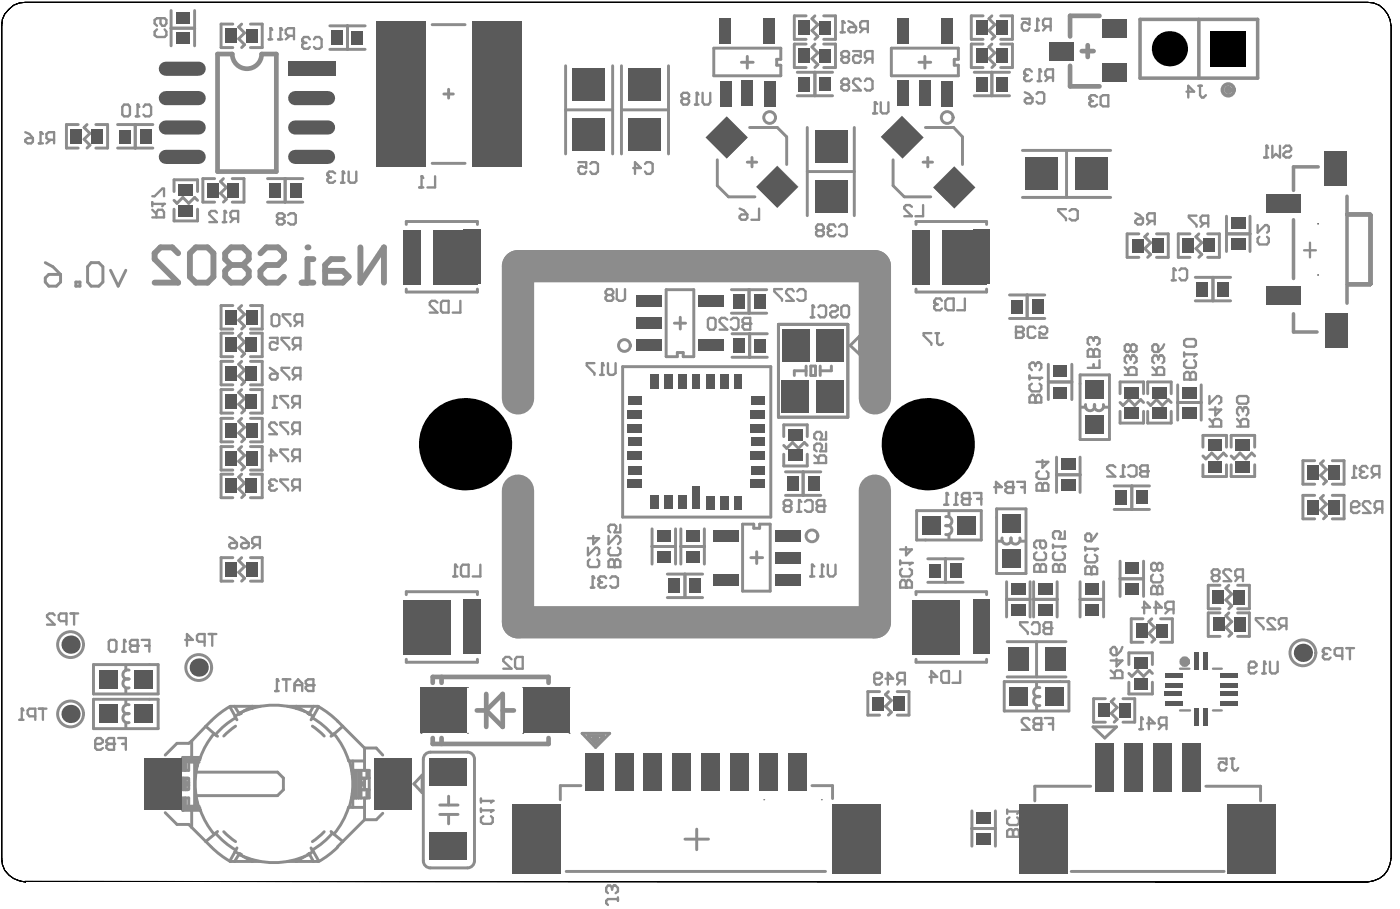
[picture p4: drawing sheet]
<svg xmlns="http://www.w3.org/2000/svg" width="101mm" height="65mm" viewBox="0 0 101 65" stroke-linecap="round" stroke-linejoin="round" font-family="sans-serif">
<path d="M.6 .7l.4-.3 .4-.2h.4h96.4a1.73 1.73 0 0 1 1.7 1.7v59.7a1.65 1.65 0 0 1-1.7 1.7h-96.4a1.65 1.65 0 0 1-1.7-1.7v-59.7l.1-.5 .1-.4z" fill="none" stroke="#000" stroke-width=".07"/>
<path d="M50.4 55.6h.1M54.6 55.6h.1M54.8 57.4h.1M59 57.4h.1" fill="none" stroke="#5a5a5a" stroke-width=".07"/>
<g fill="none" stroke="#8c8c8c" stroke-width=".21">
<path d="M3.3 20l.2-.3h.8v.6l-.2 .2h-.6l-.2-.2zM3.3 18.9l.5 .3 .5 .5M5.6 8.9h-.8v1.7h.8M6.2 8.9l-.2 .3 .5 .4-.5 .4 .5 .4-.3 .2M6.5 18.9h.6l.3 .3v1.1l-.3 .2h-.6l-.2-.2v-1.1zM6.9 8.9h.8v1.7h-.8M7.9 19.4l.6 1.1 .5-1.1M8.4 10.6h2.6M8.4 8.9h2.6M9.7 8.9v1.7M12.3 .8v2.5M12.3 2h1.7"/>
<path d="M12.5 13.8v-.9h1.7v.9M12.5 15v.9h1.7v-.9M12.5 14.4l.2 .2 .4-.4 .5 .4 .4-.4 .2 .2M14 .8v2.5M15.4 12.8h-.8v1.7h.8M16 12.8l-.2 .2 .5 .5-.5 .4 .5 .4-.3 .2M16.7 12.8h.8v1.7h-.8M16.7 1.7h-.8v1.7h.8M17.4 1.7l-.3 .2 .5 .5-.5 .4 .5 .4-.2 .2M18 1.7h.8v1.7h-.8M19.2 14.5h2.5M19.2 12.8h2.5"/>
<path d="M20.5 12.8v1.7M23.7 3.5h2.5M23.7 1.9h2.5M25 1.9v1.6M29.2 16.1v-.2h5.1v.2M31 11.7h2.4M31 1.8h2.4M31.9 6.7h.7M32.2 6.4v.6M40.6 4.7v6.4M40.6 7.9h3.4M44 4.7v6.4"/>
<path d="M44.6 4.7v6.4M44.6 7.9h3.4M48 4.7v6.4M51.3 3.5h4.8v.8h-.3v.4h.3v.7h-4.8zM51.5 11.5v1.8l.8 .8h1.9M53.2 4.5h.9M53.7 11.6h.6M53.7 4v.9M53.8 9.2h2l.7 .6v2M54 11.3v.7M57.3 6.9h2.5M57.3 5.2h2.5"/>
<path d="M57.9 1.1h-.9v1.7h.9M57.9 3.2h-.9v1.7h.9M58 9.2v6.3M58 12.3h3.4M58.5 3.2l-.2 .2 .4 .4-.4 .4 .4 .4-.2 .3M58.5 1.1l-.2 .2 .4 .5-.4 .4 .4 .4-.2 .2M58.5 5.2v1.7M59.2 3.2h.8v1.7h-.8M59.2 1.1h.8v1.7h-.8M61.4 9.2v6.3M64 3.5h4.8v.8h-.3v.4h.3v.7h-4.8zM64.1 11.5v1.8l.8 .8h1.9"/>
<path d="M65.8 16.1v-.2h5.1v.2M66 4.5h.8M66.3 11.6h.7M66.4 4v.9M66.5 9.2h2l.6 .6v2M66.6 11.3v.7M70 6.9h2.5M70 5.2h2.5M70.6 3.2h-.8v1.7h.8M70.6 1.1h-.8v1.7h.8M71.2 1.1l-.2 .2 .4 .5-.4 .4 .4 .4-.2 .2M71.2 3.2l-.2 .2 .4 .4-.4 .4 .4 .4-.2 .3"/>
<path d="M71.2 5.2v1.7M71.9 3.2h.8v1.7h-.8M71.9 1.1h.8v1.7h-.8M73.4 14.2h6.4M73.4 10.8h6.4M76.6 10.8v3.4M81.8 16.8h-.9v1.7h.9M82.4 16.8l-.2 .2 .4 .4-.4 .4 .4 .5-.2 .2M83.1 16.8h.8v1.7h-.8M85.5 16.8h-.9v1.7h.9M85.8 19.9h2.6M86.1 16.8l-.2 .2 .4 .4-.4 .4 .4 .5-.2 .2"/>
<path d="M86.7 16.8h.9v1.7h-.9M87.1 19.9v1.7M88.1 16.8h1.7M88.1 15.5v2.6M89.8 15.5v2.6M5.4 20.3h.3v.2h-.3zM16.7 21.9h-.8v1.7h.8M16.7 23.9h-.8v1.7h.8M16.7 25.9h-.8v1.7h.8M16.7 28h-.8v1.7h.8M16.7 30h-.8v1.7h.8M16.7 32.1h-.8v1.7h.8"/>
<path d="M16.7 34h-.8v1.7h.8M17.4 34l-.3 .3 .5 .4-.5 .4 .5 .4-.2 .2M17.4 32.1l-.3 .2 .5 .4-.5 .4 .5 .4-.2 .3M17.4 30l-.3 .2 .5 .5-.5 .4 .5 .4-.2 .2M17.4 25.9l-.3 .3 .5 .4-.5 .4 .5 .4-.2 .2M17.4 28l-.3 .2 .5 .4-.5 .4 .5 .4-.2 .3M17.4 21.9l-.3 .2 .5 .5-.5 .4 .5 .4-.2 .2M17.4 23.9l-.3 .2 .5 .5-.5 .4 .5 .4-.2 .2M18 21.9h.8v1.7h-.8M18 23.9h.8v1.7h-.8M18 25.9h.8v1.7h-.8M18 28h.8v1.7h-.8"/>
<path d="M18 30h.8v1.7h-.8M18 32.1h.8v1.7h-.8M18 34h.8v1.7h-.8M29.2 20.8v.2h5.1v-.2M44.7 26.3h10.7v10.8h-10.7zM46.8 38v2.5M46.8 39.2h1.7M47.8 20.8h2v4.8h-.7v-.3h-.5v.3h-.8zM48.4 23.2h.8M48.5 38v2.5M48.9 22.8v.8M48.9 39.2h1.7"/>
<path d="M48.9 38v2.5M50.6 38v2.5M52.5 22.5h2.6M52.5 20.8h2.6M52.6 25.7h2.5M52.6 24h2.5M53.3 37.6h.8v.3h.5v-.3h.7v4.8h-2zM53.8 20.8v1.7M53.8 24v1.7M54.3 39.6v.9M55.9 23.3h5v6.7h-5zM56.3 31.3v-.8h1.7v.8"/>
<path d="M56.3 32.6v.9h1.7v-.9M56.3 32l.2 .2 .4-.4 .4 .4 .5-.4 .2 .2M56.4 35.6h2.5M56.4 33.9h2.5M57.7 33.9v1.7M57.9 26.3v.7M57.9 26.6h-.9v.4M58.2 26.3h.4v.7h-.4zM58.9 26.3v.7M59.7 26.3v.3h-.8M61.1 24.8l.6-.7v1.3zM65.8 20.8v.2h5.1v-.2"/>
<path d="M65.8 36.7h4.7v2.1h-4.7zM68.2 36.7v.4M68.2 38.3v.4M71.6 36.5h2.1v4.7h-2.1zM71.6 38.9h.4M72.5 22.9h2.5M72.5 21.2h2.5M73.3 38.9h.3M73.8 21.2v1.7M75.3 26.2v2.5M75.3 27.4h1.7M75.9 32.8v2.6"/>
<path d="M75.9 34.1h1.7M77 26.2v2.5M77.6 26.9h2.1v4.7h-2.1zM77.6 32.8v2.6M77.6 29.2h.4M79.3 29.2h.3M80 36.6h2.5M80 34.9h2.5M80.4 28.3v-.9h1.7v.9M80.4 29.5v.9h1.7v-.9M80.4 28.9l.2 .2 .5-.4 .4 .4 .4-.4 .2 .2M81.3 34.9v1.7"/>
<path d="M82.4 29.5v.9h1.7v-.9M82.4 28.3v-.9h1.7v.9M82.4 28.9l.2 .2 .5-.4 .4 .4 .4-.4 .2 .2M84.6 27.6v2.6M84.6 28.9h1.7M85.8 21.6h2.6M86.3 27.6v2.6M86.4 32.1v-.8h1.7v.8M86.4 33.4v.8h1.7v-.8M86.4 32.7l.2 .2 .4-.4 .4 .4 .5-.4 .2 .2M88.4 32.1v-.8h1.7v.8M88.4 33.4v.8h1.7v-.8"/>
<path d="M88.4 32.7l.2 .2 .5-.4 .4 .4 .4-.4 .2 .2M94.4 35.6h-.8v1.7h.8M94.4 33.1h-.8v1.7h.8M95 35.6l-.2 .2 .5 .4-.5 .4 .5 .4-.3 .3M95 33.1l-.2 .2 .5 .4-.5 .4 .5 .5-.3 .2M95.7 35.6h.8v1.7h-.8M95.7 33.1h.8v1.7h-.8M6.7 47.7h4.7v2.1h-4.7zM6.7 50.2h4.7v2.1h-4.7zM9 47.8v.3M9 49.4v.3M9 50.2v.4"/>
<path d="M9 51.9v.4M11.9 58.3l.8 .9h.9l1.6 1.6M13.1 58.2h1.3M13.1 54.4v.9h.5v-.7h-.3M13.1 54.4h1.3M13.1 54.4l.2 .2M13.3 54.7h.1M13.3 54.6h.1M13.3 58h.3v-.7h-.5v.9M13.3 58h1.1M13.3 56.7h.3v-.8h-.3v.8M13.3 54.6v.7"/>
<path d="M13.3 57.3v.7M13.3 57.9h.9M13.3 57.9h.3M13.3 58l-.2 .2M13.3 54.6h1.1M13.3 54.7h.3M13.3 56.2h.3M13.3 56.4h.3M13.5 55.9h-.4v.8h.4M13.6 54.7h.1M13.6 54.7h.6M13.8 53.2v1.4"/>
<path d="M13.8 58v1.4M13.8 53.2l-.2 .2h-.9l-.8 .8M14 54.7v3.2M14.1 55.4h5.8l.5 .5v.8l-.5 .4h-5.8M14.2 54.7v.3M14.2 57.6v.3M14.2 57.9h.1M14.2 54.7h.1M14.8 52.1l.8 .8M14.8 52.1l-1 1.1M15.2 51.8l-.4 .3M15.6 59.7l-.8 .7"/>
<path d="M16.7 40h-.8v1.7h.8M16.8 50.7l.4 .6M17.2 51.3h.1M17.2 51.2h.1M17.3 51.2h.1M17.3 51.2l-.1 .1M17.4 40l-.3 .2 .5 .5-.5 .4 .5 .4-.2 .2M18 40h.8v1.7h-.8M18.1 50.9v-.2l-.7 .4M18.7 50.7h-2.1l.4 1M20.6 50.7h2.2l-.5 1M21.3 50.9v-.2l.6 .4"/>
<path d="M22.1 51.2h.1M22.1 51.2l.1 .1M22.2 51.3h.1M22.5 50.7l-.3 .6M23.8 59.7l.8 .7M24.2 51.8l2 1.9M24.6 52.1l-.8 .8M25 58h1.2M25 54.6h1.2M25.3 55.3h1.2v2h-1.2M25.3 57h.2M25.3 57.2h.2"/>
<path d="M25.3 55.6h.2M25.3 55.4h.2M25.3 56.8h.2M25.3 54.6v.7M25.3 57.3v.7M25.3 55.7h.2M25.5 55.3v2M25.6 55.3v2M25.8 55.3v2M25.9 56.7h.6M25.9 56.2h.3M25.9 56.4h.3"/>
<path d="M25.9 55.3v2M26.2 56.7h.1M26.2 55.9h.1M26.2 58.9l-2 1.9M26.2 53.7v1.6M26.2 55.9v.8M26.2 57.3v1.6M26.2 53.7h.8l.5 .5M26.3 55.3v.6M26.3 56.7v.6M26.5 55.9h-.6h.3M27.5 58.4l-.5 .5h-.8"/>
<path d="M29.2 42.7v-.2h5.1v.2M29.2 47.3v.2h5.1v-.2M30.3 55.6v1.3l-.6-.6zM30.4 54.5v7.3M30.9 54h2.7M31.6 58.5h1.3M31.6 57.8h1.3M32.2 57.2v.6M32.2 58.5v.6M34.1 54.5v7.3M41.7 56.4h-1.5v1M41.8 52.7h2l-1 1z"/>
<path d="M42.2 52.8h1.2l-.6 .6zM42.6 53h.3l-.1 .2zM47.9 41.2h2.6M47.9 42.9h2.6M49.2 41.2v1.7M50 59.5v1.5M53.9 40h.9M58.3 56.4h1.5v.9M63.2 49.7h-.9v1.6h.9M63.8 49.7l-.2 .2 .4 .4-.4 .4 .4 .4-.2 .2M64.4 49.7h.9v1.6h-.9M65.8 42.7v-.2h5.1v.2"/>
<path d="M65.8 47.3v.2h5.1v-.2M66.6 40.1h2.6M66.6 41.8h2.6M67.9 40.1v1.7M69.8 58.2v2.6M69.8 59.5h1.7M71.5 58.2v2.6M72.1 48.9h4.7v2.1h-4.7zM72.3 41.8v2.5M72.3 43h1.7M72.3 48.6h4.3M72.3 46.1h4.3"/>
<path d="M74 41.8v2.5M74.2 41.8v2.5M74.2 43h1.7M74.4 46.1v2.5M74.4 49v.4M74.4 50.6v.4M75.9 41.8v2.5M77.6 41.8v2.5M77.6 43h1.7M78.3 56.4h-4v1.1M78.5 52.2h1.7l-.9 .8zM79.3 41.8v2.5"/>
<path d="M79.4 50.2h-.9v1.7h.9M80 50.2l-.2 .2 .4 .4-.4 .4 .4 .4-.2 .3M80.4 41.6h1.7M80.4 40.3v2.5M80.6 50.2h.9v1.7h-.9M81.1 48.3l.2 .3 .4-.5 .4 .5 .4-.5 .3 .2M81.1 47.7v-.8h1.7v.8M81.1 49v.8h1.7v-.8M82.1 44.4h-.9v1.7h.9M82.1 40.3v2.5M82.7 44.4l-.2 .2 .4 .5-.4 .4 .4 .4-.2 .2M83.4 44.4h.8v1.7h-.8"/>
<path d="M86.6 56.4h3.9v1.1M87.6 42h-.8v1.7h.8M87.6 44h-.8v1.7h.8M88.2 42l-.2 .2 .5 .5-.5 .4 .5 .4-.3 .2M88.2 44l-.2 .2 .5 .4-.5 .5 .5 .4-.3 .2M88.9 42h.8v1.7h-.8M88.9 44h.8v1.7h-.8M16.6 61.8h2.1M17 60.9l-.5 .9M17.2 61.3h.1M17.2 61.3l-.4 .5M17.3 61.3h.1"/>
<path d="M17.3 61.3l-.1 .1M17.4 61.5l.7 .3v-.1M21.9 61.5l-.6 .3v-.1M22.1 61.3h.1M22.1 61.3v.1M22.2 61.3h.1M22.2 61.3h-.1M22.2 61.3l.3 .5M22.3 60.9l.5 .9h-2.2M30.9 62.3h2.7M40.7 62.6h18.6M49.2 60.2h1.7"/>
<path d="M76.9 62.6h11"/>
</g>
<g fill="none" stroke="#8c8c8c" stroke-width=".34">
<path d="M16.7 3.9h-1.1v8.4h4.2v-8.4h-1M76.8 4.7v1.5h2.2M77.7 3.7h.8M78.1 3.2v.9M79 1.1h-2.2v1.5M31.1 49v-.4h8.3v.4M31.1 53v.4h8.3v-.4M31.7 48.6v.4M31.7 53v.4M34.2 51h.7M34.9 49.8v2.4M34.9 51l1.2-1.2v2.4z"/>
<path d="M36.1 51h.8"/>
</g>
<g fill="none" stroke="#8c8c8c" stroke-width=".17">
<path d="M1.8 10l.2-.1h.4v.3l-.2 .1h-.2l-.2-.1zM1.8 9.5l.3 .1 .3 .3M2.8 10.3h.3M2.9 9.5h.1M2.9 9.5v.8M2.9 9.5l.2 .1M3.6 10l-.3 .3M3.9 10h-.4l-.2-.1v-.3l.2-.1h.4v.8M8.9 7.5h.3l.1 .2v.5l-.1 .2h-.3l-.1-.2v-.5zM9.8 8.4h.2M9.9 7.5h.1M9.9 7.5v.9"/>
<path d="M9.9 7.5l.1 .2M10.3 7.7l.1-.2h.3l.2 .2v.5l-.2 .2h-.3l-.1-.2M10.9 15.6h.9v-.4l-.1-.1h-.3l-.2 .1v.4M10.9 14.1h.2l.6-.6h.1v.6M10.9 15.1l.3 .3M10.9 14.5v.3M10.9 14.6h.9M11.3 2.1l-.2 .2v.2l.2 .2h.5l.1-.2v-.2l-.1-.2M11.5 1.3v.4l.2 .2h.1l.1-.2v-.3l-.1-.1h-.5l-.2 .1v.3l.2 .2M11.8 14.6h.1M11.8 14.6l-.1 .2M15.6 15.3l-.1-.2h-.3l-.2 .2v.1l.6 .5h-.6"/>
<path d="M16 15.9h.3M16.1 15.1h.1M16.1 15.1v.8M16.1 15.1l.2 .2M16.8 15.7l-.2 .2M17.1 15.7h-.4l-.1-.2v-.2l.1-.2h.4v.8M19.3 2.8h.2M19.4 2h.1M19.4 2v.8M19.4 2l.1 .2M20 2.8h.3M20 15.7l-.1-.1 .1-.3h.3l.1 .1v.2l-.1 .1"/>
<path d="M20 15.7l-.1 .2 .1 .2h.3l.1-.1v-.1l-.1-.2M20 15.7h.3M20.1 2h.1M20.1 2v.8M20.1 2l.2 .2M20.7 15.4l.2-.1h.2l.1 .1v.6l-.1 .1h-.2l-.2-.1M20.8 2.6l-.3 .2M21.1 2.6h-.4l-.2-.2v-.2l.2-.2h.4v.8M21.7 3h.1M21.7 3l.1 .1M21.8 3.1l-.1 .1v.2l.1 .1h.3l.2-.1M21.8 3.1h.2"/>
<path d="M22.3 2.8l-.2-.1h-.3l-.1 .3M22.5 2.8l.2-.1h.2l.2 .1v.6l-.2 .1h-.2l-.2-.1M23.5 12.6h.1M23.5 12.6l.1 .1M23.6 12.7l-.1 .2 .1 .2h.3l.2-.1M23.6 12.7h.2M24.1 12.4l-.2-.1h-.3l-.1 .3M24.5 13.1h.2M24.6 12.3h.1M24.6 12.3v.8M24.6 12.3l.1 .1M25 12.3v.7l.2 .1h.3l.1-.1v-.7"/>
<path d="M30.1 13.5h.3M30.3 12.7h.1M30.3 12.7v.8M30.3 12.7l.1 .1M31.2 12.7v.8h-.5M41.5 11.6h.6v.5l-.3-.2-.3 .2v.2l.2 .2h.3l.1-.2M42.4 11.8l.1-.2h.3l.1 .2v.5l-.1 .2h-.3l-.1-.2M45.5 12.1h.5l-.4-.5v.9M46.3 11.8l.1-.2h.3l.2 .2v.5l-.2 .2h-.3l-.1-.2M49.1 7.1l-.2 .1 .2 .3h.3l.1-.2-.1-.2M49.1 7.1l-.2-.2 .2-.2h.3l.1 .1-.1 .3M49.1 7.1h.3"/>
<path d="M49.9 7.5h.3M50 6.7h.1M50 6.7v.8M50 6.7l.2 .1M50.5 6.7v.6l.1 .2h.3l.1-.2v-.6M53.1 15.5l.1-.1h.5v.3l-.2 .1h-.3zM53.1 15l.3 .1 .3 .3M54.5 15v.8h-.5M58.7 16.5l-.1-.1 .1-.3h.3l.2 .2-.2 .2M58.7 16.5l-.1 .2v.1l.1 .2h.3l.2-.2v-.1l-.2-.2M58.7 16.5h.3M59.5 16.4h.1"/>
<path d="M59.5 16.4l.1 .1M59.6 16.5l-.1 .2v.1l.1 .2h.3l.1-.2M59.6 16.5h.1M60 16.3l-.1-.2h-.3l-.1 .3M60.3 16.3l.1-.2h.3l.1 .2v.5l-.1 .2h-.3l-.1-.2M60.4 2.3h.3M60.5 1.5h.1M60.5 1.5v.8M60.5 1.5l.2 .1M60.6 4.1l-.2-.1v-.2l.2-.1h.2l.2 .1v.2l-.2 .1M60.6 4.1l-.2 .1v.1l.2 .2h.2l.2-.2-.2-.2M60.6 6.1l-.2-.2v-.1l.2-.1h.2l.2 .1-.2 .3"/>
<path d="M60.6 6.1l-.2 .1v.2l.2 .1h.2l.2-.1v-.2l-.2-.1M60.6 4.1h.2M60.6 6.1h.2M60.9 1.5l.3 .1 .3 .3M60.9 2.1l.2-.2h.4v.3l-.1 .1h-.3zM61.3 3.7h.5v.4l-.2-.1h-.2l-.1 .1v.2l.1 .2h.3l.1-.2M61.8 5.8l-.1-.1h-.3l-.1 .2 .5 .6h-.5M62 2.1l-.2 .2M62.1 5.8l.1-.1h.3l.2 .1v.6l-.2 .1h-.3l-.1-.1M62.3 2.1h-.4l-.1-.2v-.3l.1-.1h.4v.8M62.4 4.2l-.3 .3M62.7 4.2h-.5l-.1-.1v-.3l.1-.1h.5v.8"/>
<path d="M62.7 8.1h.3M62.8 7.3h.1M62.8 7.3v.8M62.8 7.3l.2 .2M63.3 7.3v.7l.1 .1h.3l.1-.1v-.7M65.5 14.8l-.2-.1h-.2l-.2 .1v.2l.6 .5h-.6M66.3 14.7v.8h-.6M73.4 1.3h.5v.5l-.3-.2h-.1l-.1 .2v.2l.1 .2h.3l.1-.2M73.6 5.3h.1M73.6 5.3l.1 .1M73.6 7.2l.1-.2h.4v.3l-.1 .1h-.3zM73.6 6.6l.3 .1 .2 .3"/>
<path d="M73.7 5.4l-.1 .2 .1 .2h.2l.2-.1M73.7 5.4h.1M74.1 5.1l-.2-.1h-.2l-.1 .3M74.4 2.2h.2M74.4 6.7l.2-.1h.3l.1 .1v.6l-.1 .1h-.3l-.2-.1M74.5 1.3h.1M74.5 1.3l.1 .2M74.5 1.3v.9M74.5 5.8h.3M74.7 5h.1M74.7 5v.8M74.7 5l.1 .1"/>
<path d="M75.2 1.9l-.3 .3M75.3 5.6l-.2 .2M75.5 1.9h-.5l-.1-.1v-.3l.1-.2h.5v.9M75.6 5.6h-.4l-.1-.2v-.3l.1-.1h.4v.8M76.6 15h-.6v.1l.6 .6v.1M76.8 15.1l.2-.1h.2l.2 .1v.6l-.2 .1h-.2l-.2-.1M78.2 7.1h.1M78.2 7.1l.2 .2M78.4 7.3l-.2 .1 .2 .2h.2l.2-.1M78.4 7.3h.1M78.8 7l-.2-.2h-.2l-.2 .3M79 7l.2-.2h.4v.8h-.4l-.2-.1z"/>
<path d="M81.5 15.9l.2-.2h.4v.3l-.1 .1h-.3l-.2-.1zM81.5 15.3l.3 .1 .3 .3M82.7 15.9l-.3 .2M82.9 15.9h-.4l-.1-.2v-.3l.1-.1h.4v.8M84.3 19.3h.1M84.3 19.3v.8M84.3 19.3l.1 .1M84.7 19.4l.1-.1h.3l.2 .1v.6l-.2 .1h-.3l-.1-.1M85.2 6.6h.6l-.5-.4v.8M85.9 15.5h-.5v.1l.5 .6v.1M86.1 6.2h.2M86.2 6.2v.6l.1 .2h.1l.2-.2"/>
<path d="M86.5 16l-.3 .3M86.8 16h-.5l-.1-.1v-.3l.1-.1h.5v.8M90.3 16.2v.5l.6-.5 .2 .1v.3l-.1 .1M90.4 17l-.1 .1v.3l.1 .1h.6l.1-.1v-.3l-.1-.1M90.8 11.3h.3M91 10.5h.1M91 10.5v.8M91 10.5l.1 .1M91.4 10.5v.8l.2-.2 .3 .2v-.8M92.2 10.6l.1-.1h.3l.1 .3-.1 .1h-.3l-.1 .2v.1l.1 .1h.3l.1-.1M93.7 18h.8M94.1 17.4v1.1"/>
<path d="M16.5 39.1l.1-.1h.4v.2l-.1 .2h-.3zM16.5 38.6l.5 .4M17.3 38.6l.6 .4M17.3 39.1l.1-.1h.5v.2l-.2 .2h-.3zM18.4 39.1l-.3 .3M18.7 39.1h-.4l-.2-.1v-.3l.2-.1h.4v.8M19.3 34.7h.1M19.3 34.7l.2 .1M19.3 32.7h.6l-.4-.4v.8M19.4 26.4l.5 .4M19.4 24.3h.5v.4l-.3-.1-.2 .1v.3l.1 .1h.3l.1-.1M19.4 27l.1-.2h.4v.3l-.1 .2h-.3l-.1-.2z"/>
<path d="M19.5 34.8l-.2 .2 .2 .2h.2l.2-.1M19.5 34.8h.1M19.5 22.7l.1-.1h.3l.2 .1v.6l-.2 .1h-.3l-.1-.1zM19.6 29.3h.3M19.7 28.4h.1M19.7 28.4v.9M19.7 28.4l.2 .2M19.9 34.6l-.2-.2h-.2l-.2 .3M19.9 30.5l-.2-.2h-.2l-.2 .3 .6 .6h-.6M20.7 34.4h-.6v.2l.6 .5v.1M20.7 28.4h-.6v.2l.6 .5v.2M20.7 30.3h-.6v.2l.6 .6v.1"/>
<path d="M20.7 32.3h-.6v.1l.6 .6v.1M20.8 26.4h-.6v.2l.6 .5v.2M20.8 24.3h-.6v.1l.6 .6v.1M20.9 22.6h-.6v.1l.6 .6v.1M21.2 35l-.2 .2M21.2 30.9l-.2 .3M21.2 29l-.2 .3M21.2 32.8l-.2 .3M21.3 27l-.3 .3M21.3 24.8l-.3 .3M21.4 23.1l-.2 .3M21.5 29h-.4l-.1-.1v-.3l.1-.2h.4v.9"/>
<path d="M21.5 30.9h-.4l-.1-.1v-.3l.1-.2h.4v.9M21.5 32.8h-.4l-.1-.1v-.3l.1-.1h.4v.8M21.5 35h-.4l-.1-.2v-.2l.1-.2h.4v.8M21.6 24.8h-.4l-.2-.1v-.3l.2-.1h.4v.8M21.6 27h-.4l-.2-.2v-.2l.2-.2h.4v.9M21.7 23.1h-.4l-.1-.1v-.3l.1-.1h.4v.8M31.4 21.7l-.2-.1h-.2l-.1 .1v.2l.5 .5h-.5M31.7 21.7l.1-.1h.4v.8h-.4l-.1-.1zM33.1 21.6v.8h-.6M42.2 39.3v.6l.6-.6 .2 .1v.3l-.1 .2M42.6 38.5v.6l.4-.5h-.8M42.7 26.1h-.6v.1l.6 .6v.1"/>
<path d="M43.1 26.9h.3M43.2 26.1h.1M43.2 26.1v.8M43.2 26.1l.2 .1M43.6 21.2l-.1 .1 .1 .3h.3l.1-.1-.1-.3M43.6 21.2l-.1-.1 .1-.3h.3l.1 .1-.1 .3M43.6 21.2h.3M43.7 26.1v.7l.1 .1h.2l.2-.1v-.7M43.7 38.5v.6l.6-.6h.1l.1 .1v.3l-.1 .2M43.8 39.3l-.1 .1v.3l.1 .2h.6l.1-.2v-.3l-.1-.1M44.3 20.8v.7l.2 .1h.2l.2-.1v-.7M44.5 37.7v.5h-.4l.2-.3-.2-.2h-.3l-.1 .1v.3l.1 .1"/>
<path d="M50.8 23l.2-.2h.3l.1 .2v.5l-.1 .2h-.3l-.2-.2zM52.2 23l-.1-.2h-.3l-.1 .2v.1l.5 .6h-.5M52.5 23l.2-.2h.2l.1 .2v.5l-.1 .2h-.2l-.2-.2M53.3 23l.2-.2h.4v.9h-.4l-.2-.2 .2-.3-.2-.1zM53.5 23.2h.4M53.9 23.2h.1M56.2 20.8h-.6v.1l.6 .6v.1M56.4 36.3l-.1 .2v.1l.1 .1h.3l.1-.1v-.1l-.1-.2M56.4 36.3h.3M56.4 36.3l-.1-.1v-.2l.1-.1h.3l.1 .1v.2l-.1 .1M57 20.9l-.1-.1h-.3l-.1 .3 .5 .5h-.5M57.3 20.9l.1-.1h.3l.1 .1v.6l-.1 .1h-.3l-.1-.1"/>
<path d="M57.3 36.7h.3M57.4 35.9h.1M57.4 35.9v.8M57.4 35.9l.2 .1M57.8 36l.2-.1h.2l.2 .1v.6l-.2 .1h-.2l-.2-.1M58.2 22.8h.3M58.4 21.9h.1M58.4 21.9v.9M58.4 21.9l.1 .2M58.5 33.2h.8v-.4l-.1-.1h-.3l-.1 .1v.4M58.5 32.7l.3 .2M58.6 36l.2-.1h.4v.8h-.4l-.2-.1v-.1l.2-.2-.2-.1z"/>
<path d="M58.8 22.1l.1-.2h.3l.1 .2v.5l-.1 .2h-.3l-.1-.2M58.8 36.3h.4M59.2 36.3h.1M59.3 31v.6h-.4l.1-.4-.1-.2h-.3l-.1 .2v.2l.1 .2M59.3 31.9v.5h-.4l.1-.3v-.1l-.1-.1h-.3l-.1 .1v.3l.1 .1M59.6 22.1l.1-.2h.3l.2 .2v.1l-.2 .2h-.3l-.1 .1 .1 .3h.3l.2-.2M60.4 22.1l.2-.2h.2l.2 .2v.5l-.2 .2h-.2l-.2-.2zM65.1 39.3v.6l.4-.5h-.9M66.9 23.9h-.6v.2l.6 .5v.2M67.1 21.7h.1M67.1 21.7l.1 .2M67.2 23.9h.2"/>
<path d="M67.2 21.9l-.1 .1v.1l.1 .2h.3l.1-.2M67.2 21.9h.1M67.3 23.9v.7l.1 .2h.2l.1-.2M67.6 21.6l-.1-.2h-.3l-.1 .3M67.9 21.6l.2-.2h.4v.9h-.4l-.2-.2zM69.3 21.4v.9h-.6M71.4 35h.6l-.5-.4v.8M72.2 34.7l.2-.1h.4v.8h-.4l-.2-.1v-.2l.2-.1-.2-.2zM72.4 35h.4M72.8 35h.1M73 23.8h.1M73 23.5h.4l.1 .1-.1 .2 .1 .3-.1 .2h-.4z"/>
<path d="M73 23.8h.4M73 34.6h.6v.8M73.3 35h.3M73.9 28.5l.2-.1h.1l.2 .1 .1-.1h.2l.1 .1v.4h-.9zM73.9 27v.3M73.9 27.1h.9M74.1 27.5l-.2 .2v.2l.2 .2h.6l.1-.2v-.2l-.1-.2M74.4 28.9h.1M74.4 23.6l-.2-.1h-.3l-.1 .1v.5l.1 .2h.3l.2-.2M74.4 26.2l-.2-.2-.3 .2v.2l.2 .2M74.4 26.2v.1M74.4 28.5v.4"/>
<path d="M74.4 34.8l.2-.1 .3 .1 .1-.1h.2l.1 .1v.4h-.9zM74.4 39.7l-.1 .1v.3l.1 .1h.6l.1-.1v-.3l-.1-.1M74.5 26h.1M74.5 26l.3 .2v.2l-.1 .2M74.5 26l-.1 .2M74.6 33.8l-.2 .2v.3l.2 .1h.6l.1-.1v-.3l-.1-.2M74.7 23.6l.1-.1h.2l.2 .1v.2l-.2 .2-.3-.2v.5h.5M74.7 38.8v.4l.1 .2h.2l.1-.2v-.2l-.1-.2h-.6l-.1 .2v.2l.1 .2M74.8 27.1h.1M74.8 27.1l-.1 .2M74.9 35.2h.1M74.9 33v.6l.4-.4h-.9"/>
<path d="M74.9 34.8v.4M75.6 39.1v.3M75.6 39.2h.9M75.8 39.7l-.2 .1v.3l.2 .1h.5l.2-.1v-.3l-.2-.1M76.5 39.2h.1M76.5 38.1v.6h-.5l.2-.4-.2-.2h-.2l-.2 .2v.3l.2 .1M76.5 39.2l-.2 .2M77.9 38.4l.2-.1h.1l.2 .1v.5h-.3l-.2-.2zM77.9 39.3v.2M77.9 39.4h.9M78.1 39.8l-.2 .2v.2l.2 .2h.5l.2-.2v-.2l-.2-.2M78.1 25.2l.1-.1 .3 .1 .3-.1 .2 .1v.4h-.9z"/>
<path d="M78.5 25.6h.1M78.5 24.3v.2M78.5 25.2v.4M78.5 26.2v.2M78.5 24.3l-.1-.1-.3 .1v.3l.1 .2M78.7 24.2h.1M78.7 24.2l.3 .1v.3l-.2 .2M78.7 24.2l-.2 .1M78.8 39.4h.1M78.8 39.4l-.2 .1M78.8 38.3l-.4 .6M79 25.9v.5h-.9"/>
<path d="M80.1 33.5l-.2-.1h-.2l-.2 .1v.2l.6 .5h-.6M80.5 34.2h.3M80.6 33.4h.1M80.6 33.4v.8M80.6 33.4l.2 .1M80.8 26.9h.8v-.4l-.1-.1h-.3l-.2 .1v.4M80.8 26.4l.2 .3M81 33.5l.2-.1h.3l.1 .1v.6l-.1 .1h-.3l-.2-.1M81.2 25.7l-.2-.2h-.1l-.1 .2v.2l.1 .2M81.2 24.8l.1-.1 .3 .1v.3l-.1 .2-.3-.2M81.2 24.8v.3M81.2 25.7v.1"/>
<path d="M81.2 24.8l-.2-.1-.2 .1v.3l.1 .2 .3-.2M81.3 25.5h.1M81.3 25.5h.2l.1 .2v.2l-.1 .2M81.3 25.5l-.1 .2M81.9 33.5l.1-.1h.4v.8h-.4l-.1-.1 .1-.3zM82 33.8h.4M82.4 33.8h.1M82.8 26.9h.8v-.4l-.1-.1h-.3l-.1 .1v.4M82.8 24.8l.1-.1h.2l.1 .1v.5h-.3l-.1-.2zM82.8 26.4l.3 .3M83.2 25.7l-.1-.2h-.2l-.1 .2v.2l.1 .2M83.2 25.7v.1"/>
<path d="M83.3 25.5h.1M83.3 25.5h.2l.1 .2v.2l-.1 .2M83.3 25.5l-.1 .2M83.6 24.7l-.4 .6M84.2 20.1h.2M85 26.8l.2-.1 .3 .1 .3-.1 .1 .1v.5h-.9zM85 24.5l.2-.2h.6l.1 .2v.3l-.1 .1h-.6l-.2-.1zM85 25.3v.3M85 25.4h.9M85.2 25.9l-.2 .1v.3l.2 .1h.6l.1-.1v-.3l-.1-.1M85.5 27.3h.1M85.5 26.8v.5"/>
<path d="M85.9 25.4h.1M85.9 25.4l-.1 .2M86.9 28.4v.6l.5-.6 .3 .2v.3l-.2 .1M86.9 30.6h.8v-.4l-.2-.1h-.2l-.2 .1v.4M86.9 30.1l.2 .3M87.3 29.2v.6l.4-.4h-.8M88.8 28.6l.2-.2h.5l.1 .2v.3l-.1 .1h-.5l-.2-.1zM88.8 30.6h.8v-.4l-.1-.1h-.2l-.2 .1v.4M88.8 30.1l.3 .3M89.3 29.4v.1M89.3 29.4l-.2-.2h-.1l-.2 .2v.3l.2 .1M89.4 29.2h.1"/>
<path d="M89.4 29.2h.1l.1 .2v.3l-.1 .1M89.4 29.2l-.1 .2M97 36.4h.5l.1-.1v-.1l-.1-.2h-.3l-.2 .2v.5l.2 .1h.3l.1-.1M97.1 34.3h.3M97.2 33.5h.1M97.2 33.5v.8M97.2 33.5l.2 .1M97.7 33.8h.1M97.7 33.8l.1 .1M97.8 33.9l-.1 .1v.2l.1 .1h.3l.1-.1M97.8 33.9h.2M98.2 33.6l-.1-.1h-.3l-.1 .1v.2"/>
<path d="M98.4 36.2l-.1-.2h-.3l-.1 .3 .5 .5h-.5M98.8 34l-.3 .3M99 36.5l-.3 .3M99.1 34h-.5l-.1-.1v-.3l.1-.1h.5v.8M99.3 36.5h-.5l-.1-.1v-.2l.1-.2h.5v.8M1.4 51.7h.3M1.6 50.9h.1M1.6 50.9v.8M1.6 50.9l.1 .1M2.5 51.4h-.4l-.1-.1v-.3l.1-.1h.4v.8M2.8 50.9h.5M3.1 50.9v.8"/>
<path d="M3.9 44.2l-.1-.2h-.3l-.1 .2v.1l.5 .5h-.5M4.8 44.6h-.5l-.1-.1v-.3l.1-.2h.5v.8M5.1 44h.5M5.3 44v.8M6.8 53.4h.4l.2-.1v-.1l-.2-.2h-.2l-.2 .2v.5l.2 .1h.2l.2-.1M7.6 53.2l.2-.2h.4v.8h-.4l-.2-.1v-.2l.2-.1-.2-.1zM7.8 46.1l.1-.2h.3l.2 .2v.5l-.2 .2h-.3l-.1-.2zM7.8 53.4h.4M8.2 53.4h.1M8.5 53h.5v.8M8.8 53.4h.2M8.8 46.8h.2"/>
<path d="M8.9 45.9h.1M8.9 45.9v.9M8.9 45.9l.1 .2M9.3 46.1l.2-.2h.4v.9h-.4l-.2-.2 .2-.2-.2-.2zM9.5 46.4h.4M9.9 46.4h.1M10.2 45.9h.5v.9M10.4 46.4h.3M13.3 45.9h.5l-.4-.4v.9M14.7 46.1h-.4l-.2-.2v-.3l.2-.1h.4v.9M15 45.5h.5M15.2 45.5v.9"/>
<path d="M19.8 49.6h.2M19.9 48.8h.1M19.9 48.8v.8M19.9 48.8l.1 .1M20.3 48.8h.6M20.6 48.8v.8M21.2 49.6v-.5l.2-.3 .3 .3v.5M21.2 49.2h.5M22 48.9l.1-.1h.4v.8h-.4l-.1-.2v-.1l.1-.1-.1-.1zM22.1 49.2h.4M22.5 49.2h.1M32.6 41.4h.3"/>
<path d="M32.7 40.5h.1M32.7 40.5v.9M32.7 40.5l.2 .2M33.2 40.5h.5v.9h-.5l-.1-.1v-.6zM34.5 40.5v.9h-.6M34.5 57.3v.3M34.5 58.1v.2M34.5 58.2h.9M34.5 57.5h.9M34.7 58.6l-.2 .1v.3l.2 .1h.6l.1-.1v-.3l-.1-.1M35.4 58.2h.1M35.4 57.5h.1"/>
<path d="M35.4 58.2l-.1 .1M35.4 57.5l-.1 .1M36.7 47.3l-.1-.1h-.3l-.2 .1v.2l.6 .5h-.6M37.1 47.2h.4v.8h-.4l-.1-.1v-.6zM42.4 40.2l-.2 .1v.3l.2 .1h.5l.1-.1v-.3l-.1-.1M42.4 42.2h.3M42.6 41.4h.1M42.6 41.4v.8M42.6 41.4l.1 .1M43 41.6h.1M43 41.6l.1 .2M43.1 41.8l-.1 .1 .1 .3h.3l.1-.1"/>
<path d="M43.1 41.8h.1M43.5 41.5l-.1-.1h-.3l-.1 .2M43.7 40.3l.1-.1h.2l.1 .1 .3-.1 .1 .1v.4h-.8zM43.8 41.5l.2-.1h.2l.2 .1v.6l-.2 .1h-.2l-.2-.1M44.1 40.7h.1M44.1 40.3v.4M58.2 41.4h.3M58.3 40.5h.1M58.3 40.5v.9M58.3 40.5l.2 .2M58.9 41.4h.3M59 40.5h.1"/>
<path d="M59 40.5v.9M59 40.5l.2 .2M59.5 40.5v.7l.1 .2h.2l.2-.2v-.7M62.8 48.7h.4l.1-.1v-.2l-.1-.1h-.3l-.1 .1v.6l.1 .2h.3l.1-.2M63.6 48.7h.5l-.3-.4v.9M64.6 40.2v.3M64.6 40.4h.9M64.7 48.9l-.3 .3M64.8 41.6h.1l.2 .2 .1-.2h.1l.2 .2v.4h-.9v-.4zM64.8 40.8l-.2 .2v.2l.2 .2h.5l.2-.2v-.2l-.2-.2M65 48.9h-.4l-.2-.2v-.3l.2-.1h.4v.9M65.1 42.2h.1"/>
<path d="M65.1 41.8v.4M65.5 40.4h.1M65.5 40.4l-.2 .1M66.8 48.6h.5l-.4-.4v.8M67.6 48.3l.1-.1h.5v.8h-.5l-.1-.1zM69 48.2v.8h-.6M72.3 59.7l.2-.2 .3 .2 .2-.2 .2 .2v.4h-.9zM72.3 58.1v.3M72.3 58.3h.9M72.5 58.7l-.2 .1v.3l.2 .1h.5l.2-.1v-.3l-.2-.1M72.8 59.7v.4M73.2 58.3h.1"/>
<path d="M73.2 58.3l-.2 .1M73.8 44.7h-.5v.1l.5 .6v.1M73.9 51.7l-.1-.1h-.3l-.1 .1v.2l.5 .5h-.5M74.1 44.8l.1-.1h.3l.2 .1v.6l-.2 .1h-.3l-.1-.1M74.2 51.7l.2-.1h.4v.8h-.4l-.2-.1v-.2l.2-.1-.2-.1zM74.3 40.6l.1-.1 .3 .1 .1-.1h.2l.1 .1v.4h-.8zM74.4 52h.4M74.7 41h.1M74.7 40.6v.4M74.8 52h.1M75 51.6h.6v.8M75.1 44.7h.4v.8h-.4l-.2-.1v-.2l.2-.1-.2-.3z"/>
<path d="M75.1 45.1h.4M75.3 52h.3M75.5 45.1h.1M75.6 40.6l.2-.1 .2 .1 .3-.1 .2 .1v.4h-.9zM76 41h.1M76 40.6v.4M77.9 40.8l.2-.1h.1l.2 .1 .2-.1 .2 .1v.4h-.9zM78.4 41.2h.1M78.4 40.8v.4M79.8 48.7h.8v-.4l-.1-.2h-.3l-.1 .2v.4M79.8 48.1l.3 .3M79.8 46.6l.1-.1h.2l.1 .1v.4h-.3l-.1-.1z"/>
<path d="M80.2 47.3v.5l.4-.4h-.8M80.6 46.5l-.1 .2-.3 .3M81.8 52.4h.3M82 51.5h.1M82 51.5v.9M82 51.5l.1 .1M82 43.6h.6l-.4-.4v.8M82.4 51.9h.5l-.4-.4v.9M82.8 41.3l-.1 .1v.3l.1 .1h.6l.1-.1v-.3l-.1-.1M82.8 42.1h.1l.2 .1 .1-.1h.2l.1 .1v.5h-.8v-.5zM82.9 43.6h.5l-.4-.4v.8M83.1 42.7h.1"/>
<path d="M83.1 40.5l-.2-.1-.2 .1v.3l.1 .2 .3-.2M83.1 40.5l.1-.1 .3 .1v.3l-.1 .2-.3-.2M83.1 40.5v.3M83.1 42.2v.5M83.5 52.1l-.3 .3M83.8 52.1h-.4l-.2-.2v-.3l.2-.1h.4v.9M84 43.8l-.3 .2M84.3 43.8h-.4l-.2-.2v-.3l.2-.1h.4v.8M84.7 51h.8M84.7 48h.7M87.1 51h.6M87.1 48h.6"/>
<path d="M87.2 41.3l-.2-.2 .2-.2h.2l.2 .1-.2 .3M87.2 41.3l-.2 .1 .2 .3h.2l.2-.1-.2-.3M87.2 41.3h.2M87.5 54.5h.6v.4l-.3-.2h-.1l-.2 .2v.2l.2 .2h.3l.1-.2M88.4 54.5h.2M88.4 41l-.1-.1h-.3l-.1 .1v.1l.5 .6h-.5M88.5 54.5v.6l.1 .2h.2l.1-.2M89 41.4l-.3 .3M89.3 41.4h-.5l-.1-.1v-.3l.1-.1h.5v.8M89.7 47.9h.4l.1-.1v-.1l-.1-.2h-.3l-.1 .2v.5l.1 .1h.3l.1-.1M90.7 48.3h.2M90.7 44.4h-.5v.1l.5 .6v.1"/>
<path d="M90.8 47.5h.1M90.8 47.5v.8M90.8 47.5l.1 .2M91.2 47.5v.7l.1 .1h.3l.2-.1v-.7M91.6 44.5l-.1-.1h-.3l-.2 .1v.1l.6 .6h-.6M92.1 44.9l-.3 .3M92.4 44.9h-.4l-.2-.1v-.3l.2-.1h.4v.8M44 63.7l-.2-.1h-.1l-.2 .1v.3l.2 .1M44 63.7v.2M44.1 63.6h.1M44.1 63.6h.1l.2 .1v.3l-.2 .1M44.1 63.6l-.1 .1"/>
<path d="M44.4 64.4v.3M44.4 64.6h-.7l-.2 .1v.1l.2 .2M72.8 60.1h.1"/>
</g>
<path d="M81.9 1.4h8.4v4.2h-8.4zM86.1 1.4v4.2M92.9 15.8v4.2M94.7 12h-1.8v1.7M96.7 15.4h1.7M96.7 14.1v7.7M98.4 15.4v5h-1.6M92.9 22.5v1.3h1.7" fill="none" stroke="#8c8c8c" stroke-width=".25"/>
<path d="M37.2 28.6v-9.5h25.6v9.5M37.2 35.2v9.5h25.6v-9.5" fill="none" stroke="#8c8c8c" stroke-width="2.3"/>
<path d="M22.5 18.6h-.4v1.7M24.6 18.6h-.8l-.4 .4v1.3h1.2l.4-.4-.4-.5h-1.2M25.9 17.8v2.5l1.7-2.5v2.5M21.7 20.3h.8" fill="none" stroke="#8c8c8c" stroke-width=".42"/>
<circle cx="22.1" cy="17.8" r=".21" fill="#8c8c8c"/>
<g fill="none" stroke="#8c8c8c" stroke-width=".42">
<path d="M12.8 18.2l-.4-.4h-.9l-.4 .4v.4l1.7 1.7h-1.7M13.6 18.2l.5-.4h.8l.4 .4v1.7l-.4 .4h-.8l-.5-.4zM16.6 19l-.4-.4v-.4l.4-.4h.8l.5 .4v.4l-.5 .4M16.6 19h.8M16.6 19l-.4 .4v.5l.4 .4h.8l.5-.4v-.5l-.5-.4M18.7 18.2l.4-.4h.9l.4 .4v.4l-.4 .4h-.9l-.4 .4v.5l.4 .4h.9l.4-.4"/>
<circle cx="85.1" cy="47.5" r=".17"/>
</g>
<g fill="none" stroke="#8c8c8c" stroke-width=".17">
<path d="M67.8 36.2h.3M68 35.4h.1M68 35.4v.8M68 35.4l.1 .1M68.5 36.2h.3M68.7 35.4h.1M68.7 35.4v.8M68.7 35.4l.1 .1M69.1 35.5l.1-.1h.4v.8h-.4l-.1-.1 .1-.3-.1-.1zM69.2 35.8h.4M69.6 35.8h.1M69.9 35.4h.6v.8"/>
<path d="M70.2 35.8h.3M95 46.8h.1M95 46.8l.1 .2M95.1 47l-.1 .1 .1 .2h.3l.2-.1M95.1 47h.2M95.6 46.7l-.2-.2h-.3l-.1 .3M96.4 47.1h-.4l-.2-.1v-.3l.2-.2h.4v.8M96.7 46.5h.5M96.9 46.5v.8"/>
</g>
<g fill="none" stroke="#8c8c8c" stroke-width=".21">
<path d="M67.9 37.1a.34 .34 0 0 1 .5 .3 .34 .34 0 0 1-.5 .3 .33 .33 0 0 1 .5 .4 .33 .33 0 0 1-.5 .3M73.2 38.6a.34 .34 0 0 1-.3 .5 .34 .34 0 0 1-.3-.5 .34 .34 0 0 1-.3 .5 .34 .34 0 0 1-.3-.5M79.2 29a.34 .34 0 0 1-.3 .5 .34 .34 0 0 1-.3-.5 .34 .34 0 0 1-.3 .5 .34 .34 0 0 1-.3-.5M9.3 50.6a.34 .34 0 0 0-.5 .3 .34 .34 0 0 0 .5 .3 .34 .34 0 0 0-.5 .4 .34 .34 0 0 0 .5 .3M9.3 48.1a.34 .34 0 0 0-.5 .3 .34 .34 0 0 0 .5 .4 .34 .34 0 0 0-.5 .3 .34 .34 0 0 0 .5 .3M14.3 54.5a5.6 5.6 0 0 0 0 3.5M14.3 58l.4 .9 .7 1M15.4 52.7l-.7 1-.4 .8M15.5 59.8l.8 .8 .6 .4M16.1 59.7l.8 .7M16.5 50.7l-1.3 1M16.9 52.1l-.8 .7"/>
<path d="M16.9 51.5l-.6 .5-.8 .8M17.2 51.2a5.7 5.7 0 0 1 4.9 0M17.3 51.2l-.4 .2M22.1 51.2l.4 .2M22.4 51.5l.9 .7 .6 .6M22.4 52.1l.9 .7M22.9 50.8l1.4 1M23.3 59.7l-.9 .7M23.9 59.8l-.6 .6-.9 .6M24 52.7l.7 1.1 .3 .8M25 57.9l-.3 .9-.7 1.1M25.1 54.6a5.6 5.6 0 0 1 0 3.3"/>
<path d="M30.9 54l-.2 .1-.2 .2-.1 .2M33.6 54l.2 .1 .2 .2 .1 .2M74.7 49.4a.33 .33 0 0 0-.5 .3 .33 .33 0 0 0 .5 .3 .34 .34 0 0 0-.5 .3 .34 .34 0 0 0 .5 .4M15.2 60.8l1.3 1.1M16.9 61.1l.4 .2M17.2 61.4a5.7 5.7 0 0 0 4.9 0M22.5 61.1l-.4 .2M24.3 60.8l-1.4 1.1M30.4 61.8l.1 .3 .2 .1 .2 .1M34.1 61.8l-.1 .3-.2 .1-.2 .1"/>
<circle cx="55.3" cy="8.4" r=".42"/>
<circle cx="68" cy="8.4" r=".42"/>
<circle cx="44.8" cy="24.8" r=".42"/>
<circle cx="58.3" cy="38.5" r=".42"/>
<circle cx="5.1" cy="51.3" r=".93"/>
<circle cx="5.1" cy="46.3" r=".93"/>
<circle cx="14.3" cy="47.9" r=".93"/>
<circle cx="93.6" cy="46.9" r=".93"/>
</g>
<path d="M16.7 3.9a1.06 1.06 0 0 0 1 1 1.06 1.06 0 0 0 1.1-1" fill="none" stroke="#8c8c8c" stroke-width=".34"/>
<g fill="none" stroke="#8c8c8c" stroke-width=".25">
<circle cx="88.2" cy="6.5" r=".17"/>
<circle cx="88.2" cy="6.5" r=".42"/>
</g>
<g fill="#5a5a5a">
<path d="M29.1 43.1h3.2v3.9h-3.2z" fill-rule="evenodd"/>
<path d="M31.1 16.5h3.2v3.9h-3.2z" fill-rule="evenodd"/>
<path d="M65.7 43.1h3.2v3.9h-3.2z" fill-rule="evenodd"/>
<path d="M67.7 16.5h3.2v3.9h-3.2z" fill-rule="evenodd"/>
</g>
<path d="M86.9 2.2h2.6v2.6h-2.6z" fill-rule="evenodd" fill="#000"/>
<path d="M94.6 16.1h.1M94.6 19.7h.1" fill="none" stroke="#000" stroke-width=".07"/>
<g fill="#000">
<circle cx="84" cy="3.5" r="1.27"/>
<circle cx="33.4" cy="31.9" r="3.3"/>
<circle cx="66.6" cy="31.9" r="3.3"/>
</g>
<g fill="#5a5a5a">
<path d="M7.1 50.6h1.3v1.3h-1.3z" fill-rule="evenodd"/>
<path d="M7.1 48.1h1.3v1.3h-1.3z" fill-rule="evenodd"/>
<path d="M9.6 50.6h1.4v1.3h-1.4z" fill-rule="evenodd"/>
<path d="M9.6 48.1h1.4v1.3h-1.4z" fill-rule="evenodd"/>
<path d="M12.8 13.2h1v.8h-1z" fill-rule="evenodd"/>
<path d="M12.8 14.7h1v.9h-1z" fill-rule="evenodd"/>
<path d="M12.6 .8h1v.9h-1z" fill-rule="evenodd"/>
<path d="M16.2 40.4h.8v1h-.8z" fill-rule="evenodd"/>
<path d="M17.6 40.4h.9v1h-.9z" fill-rule="evenodd"/>
<path d="M17.6 34.4h.9v1h-.9z" fill-rule="evenodd"/>
<path d="M16.2 34.4h.8v1h-.8z" fill-rule="evenodd"/>
<path d="M17.6 30.4h.9v1h-.9z" fill-rule="evenodd"/>
<path d="M16.2 30.4h.8v1h-.8z" fill-rule="evenodd"/>
<path d="M17.6 26.3h.9v1h-.9z" fill-rule="evenodd"/>
<path d="M16.2 26.3h.8v1h-.8z" fill-rule="evenodd"/>
<path d="M17.6 24.3h.9v1h-.9z" fill-rule="evenodd"/>
<path d="M16.2 24.3h.8v1h-.8z" fill-rule="evenodd"/>
<path d="M16.3 13.2h.9v1h-.9z" fill-rule="evenodd"/>
<path d="M19.4 13.2h.8v1h-.8z" fill-rule="evenodd"/>
<path d="M20.9 13.2h.8v1h-.8z" fill-rule="evenodd"/>
<path d="M48 41.6h.9v1h-.9z" fill-rule="evenodd"/>
<path d="M47.2 38.1h1v.8h-1z" fill-rule="evenodd"/>
<path d="M46.7 26.9h.6v1h-.6z" fill-rule="evenodd"/>
<path d="M48.7 26.9h.6v1h-.6z" fill-rule="evenodd"/>
<path d="M47.7 26.9h.6v1h-.6z" fill-rule="evenodd"/>
<path d="M50.7 26.9h.6v1h-.6z" fill-rule="evenodd"/>
<path d="M51.7 26.9h.6v1h-.6z" fill-rule="evenodd"/>
<path d="M49.7 26.9h.6v1h-.6z" fill-rule="evenodd"/>
<path d="M50.2 24.4h1.8v.8h-1.8z" fill-rule="evenodd"/>
<path d="M50.2 21.2h1.8v.9h-1.8z" fill-rule="evenodd"/>
<path d="M53.9 34.4h1v.6h-1z" fill-rule="evenodd"/>
<path d="M54 33.5h.9v.5h-.9z" fill-rule="evenodd"/>
<path d="M53.9 30.5h1v.6h-1z" fill-rule="evenodd"/>
<path d="M53.9 31.4h1v.6h-1z" fill-rule="evenodd"/>
<path d="M53.9 28.4h1v.6h-1z" fill-rule="evenodd"/>
<path d="M54.2 24.3h.8v1h-.8z" fill-rule="evenodd"/>
<path d="M54.1 21.1h.9v1h-.9z" fill-rule="evenodd"/>
<path d="M56.5 34.2h.8v1h-.8z" fill-rule="evenodd"/>
<path d="M58.1 34.2h.8v1h-.8z" fill-rule="evenodd"/>
<path d="M56.6 30.8h1v.8h-1z" fill-rule="evenodd"/>
<path d="M57.3 3.5h.9v1h-.9z" fill-rule="evenodd"/>
<path d="M64.1 50h.9v1h-.9z" fill-rule="evenodd"/>
<path d="M68.2 40.5h.9v1h-.9z" fill-rule="evenodd"/>
<path d="M66.8 40.5h.8v1h-.8z" fill-rule="evenodd"/>
<path d="M70.1 58.3h1v.8h-1z" fill-rule="evenodd"/>
<path d="M71.6 3.5h.8v1h-.8z" fill-rule="evenodd"/>
<path d="M70.1 3.5h.8v1h-.8z" fill-rule="evenodd"/>
<path d="M74.6 43.4h1v.8h-1z" fill-rule="evenodd"/>
<path d="M74.6 41.9h1v.8h-1z" fill-rule="evenodd"/>
<path d="M74.1 21.5h.8v1h-.8z" fill-rule="evenodd"/>
<path d="M78.8 50.5h.9v1h-.9z" fill-rule="evenodd"/>
<path d="M77.9 43.4h1v.8h-1z" fill-rule="evenodd"/>
<path d="M77.9 41.9h1v.8h-1z" fill-rule="evenodd"/>
<path d="M77.9 29.8h1.4v1.4h-1.4z" fill-rule="evenodd"/>
<path d="M77.9 27.3h1.4v1.3h-1.4z" fill-rule="evenodd"/>
<path d="M80.4 50.5h.8v1h-.8z" fill-rule="evenodd"/>
<path d="M81.5 48.7h.9v.8h-.9z" fill-rule="evenodd"/>
<path d="M81.5 47.2h.9v.8h-.9z" fill-rule="evenodd"/>
<path d="M81.6 44.8h.8v1h-.8z" fill-rule="evenodd"/>
<path d="M80.8 41.9h1v.8h-1z" fill-rule="evenodd"/>
<path d="M80.8 40.4h1v.8h-1z" fill-rule="evenodd"/>
<path d="M80.8 27.8h1v.8h-1z" fill-rule="evenodd"/>
<path d="M81.3 17.2h.8v.9h-.8z" fill-rule="evenodd"/>
<path d="M83.6 50.3h1.3v.4h-1.3z" fill-rule="evenodd"/>
<path d="M85.8 50.9h.3v1.2h-.3z" fill-rule="evenodd"/>
<path d="M83.6 48.3h1.3v.4h-1.3z" fill-rule="evenodd"/>
<path d="M83.7 49h1.2v.4h-1.2z" fill-rule="evenodd"/>
<path d="M85.8 46.9h.3v1.2h-.3z" fill-rule="evenodd"/>
<path d="M84.9 27.8h1v.8h-1z" fill-rule="evenodd"/>
<path d="M84.9 17.1h.9v1h-.9z" fill-rule="evenodd"/>
<path d="M87.6 50.3h1.3v.4h-1.3z" fill-rule="evenodd"/>
<path d="M87.6 49h1.2v.4h-1.2z" fill-rule="evenodd"/>
<path d="M87.6 48.3h1.3v.4h-1.3z" fill-rule="evenodd"/>
<path d="M87.1 44.3h.8v1h-.8z" fill-rule="evenodd"/>
<path d="M88.6 44.3h.8v1.1h-.8z" fill-rule="evenodd"/>
<path d="M88.8 33.1h1v.8h-1z" fill-rule="evenodd"/>
<path d="M88.8 31.6h1v.8h-1z" fill-rule="evenodd"/>
<path d="M87.4 20.3h.8v1h-.8z" fill-rule="evenodd"/>
<path d="M88.4 17.1h1v.9h-1z" fill-rule="evenodd"/>
<path d="M95.4 33.4h.8v1h-.8z" fill-rule="evenodd"/>
<path d="M93.9 33.4h.8v1h-.8z" fill-rule="evenodd"/>
<path d="M6.5 9.3h.9v1h-.9z" fill-rule="evenodd"/>
<path d="M10 9.3h.9v1h-.9z" fill-rule="evenodd"/>
<path d="M12.6 2.3h1v.9h-1z" fill-rule="evenodd"/>
<path d="M17.6 32.4h.9v1h-.9z" fill-rule="evenodd"/>
<path d="M16.2 32.4h.8v1h-.8z" fill-rule="evenodd"/>
<path d="M17.6 28.3h.9v1h-.9z" fill-rule="evenodd"/>
<path d="M16.2 28.3h.8v1h-.8z" fill-rule="evenodd"/>
<path d="M16.2 22.3h.8v1h-.8z" fill-rule="evenodd"/>
<path d="M17.6 22.3h.9v1h-.9z" fill-rule="evenodd"/>
<path d="M16.2 2.1h.8v1h-.8z" fill-rule="evenodd"/>
<path d="M17.7 2.1h.8v1h-.8z" fill-rule="evenodd"/>
<path d="M23.8 2.2h.8v1h-.8z" fill-rule="evenodd"/>
<path d="M33.3 43h1.2v4h-1.2z" fill-rule="evenodd"/>
<path d="M33.3 16.5h1.2v3.9h-1.2z" fill-rule="evenodd"/>
<path d="M46.7 35.6h.6v.9h-.6z" fill-rule="evenodd"/>
<path d="M47.7 35.6h.6v.9h-.6z" fill-rule="evenodd"/>
<path d="M48.7 35.6h.6v.9h-.6z" fill-rule="evenodd"/>
<path d="M47.2 39.6h1v.8h-1z" fill-rule="evenodd"/>
<path d="M51.7 35.6h.6v1h-.6z" fill-rule="evenodd"/>
<path d="M50.7 35.6h.6v1h-.6z" fill-rule="evenodd"/>
<path d="M49.7 34.9h.6v1.6h-.6z" fill-rule="evenodd"/>
<path d="M51.7 5.8h.8v1.8h-.8z" fill-rule="evenodd"/>
<path d="M51.7 1.3h.8v1.9h-.8z" fill-rule="evenodd"/>
<path d="M53.9 32.4h1v.6h-1z" fill-rule="evenodd"/>
<path d="M53.9 29.4h1v.6h-1z" fill-rule="evenodd"/>
<path d="M54.8 5.8h.9v1.8h-.9z" fill-rule="evenodd"/>
<path d="M53.2 5.8h.9v1.8h-.9z" fill-rule="evenodd"/>
<path d="M54.8 1.3h.9v1.9h-.9z" fill-rule="evenodd"/>
<path d="M56.6 32.3h1v.8h-1z" fill-rule="evenodd"/>
<path d="M57.3 1.5h.9v1h-.9z" fill-rule="evenodd"/>
<path d="M57.3 5.5h.9v1h-.9z" fill-rule="evenodd"/>
<path d="M64.4 5.8h.9v1.8h-.9z" fill-rule="evenodd"/>
<path d="M64.4 1.3h.8v1.9h-.8z" fill-rule="evenodd"/>
<path d="M67.6 5.8h.8v1.8h-.8z" fill-rule="evenodd"/>
<path d="M67.6 1.3h.8v1.9h-.8z" fill-rule="evenodd"/>
<path d="M70.1 59.9h1v.8h-1z" fill-rule="evenodd"/>
<path d="M71.6 5.5h.8v1h-.8z" fill-rule="evenodd"/>
<path d="M70.1 5.5h.8v1h-.8z" fill-rule="evenodd"/>
<path d="M70.1 1.5h.8v1h-.8z" fill-rule="evenodd"/>
<path d="M71.6 1.5h.8v1h-.8z" fill-rule="evenodd"/>
<path d="M73.6 11.3h2.4v2.3h-2.4z" fill-rule="evenodd"/>
<path d="M77.2 11.3h2.4v2.3h-2.4z" fill-rule="evenodd"/>
<path d="M80.8 29.2h1v.9h-1z" fill-rule="evenodd"/>
<path d="M81.6 35.2h.8v1h-.8z" fill-rule="evenodd"/>
<path d="M80.1 35.2h.8v1h-.8z" fill-rule="evenodd"/>
<path d="M83.6 49.7h1.3v.3h-1.3z" fill-rule="evenodd"/>
<path d="M84.9 29.2h1v.9h-1z" fill-rule="evenodd"/>
<path d="M87.1 42.4h.8v.9h-.8z" fill-rule="evenodd"/>
<path d="M88.6 42.4h.8v1h-.8z" fill-rule="evenodd"/>
<path d="M87.7 49.7h1.2v.3h-1.2z" fill-rule="evenodd"/>
<path d="M88.4 15.6h1v.9h-1z" fill-rule="evenodd"/>
<path d="M93.9 35.9h.8v1h-.8z" fill-rule="evenodd"/>
<path d="M95.4 35.9h.8v1h-.8z" fill-rule="evenodd"/>
<path d="M44.2 54.1h1.3v2.7h-1.3z" fill-rule="evenodd"/>
<path d="M50.4 54.1h1.3v2.6h-1.3z" fill-rule="evenodd"/>
<path d="M54.6 54.1h1.3v2.7h-1.3z" fill-rule="evenodd"/>
<path d="M56.6 54.1h1.3v2.7h-1.3z" fill-rule="evenodd"/>
<path d="M80.7 53.4h1.4v3.5h-1.4z" fill-rule="evenodd"/>
<path d="M84.9 53.4h1.3v3.4h-1.3z" fill-rule="evenodd"/>
<path d="M14.9 13.2h.8v1h-.8z" fill-rule="evenodd"/>
</g>
<g fill="#5a5a5a">
<circle cx="14.3" cy="47.9" r=".65"/>
<circle cx="5.1" cy="51.3" r=".65"/>
</g>
<path d="M21.2 11.3h2.4M21.2 7h2.4" fill="none" stroke="#5a5a5a" stroke-width="1"/>
<g fill="#5a5a5a">
<path d="M20.7 4.4h3.4v1h-3.4z" fill-rule="evenodd"/>
<path d="M49.5 41.6h.8v1h-.8z" fill-rule="evenodd"/>
<path d="M51.2 41.3h1.8v.8h-1.8z" fill-rule="evenodd"/>
<path d="M51.2 38.1h1.8v.8h-1.8z" fill-rule="evenodd"/>
<path d="M49.3 38.1h.9v.8h-.9z" fill-rule="evenodd"/>
<path d="M45.1 33.5h1v.5h-1z" fill-rule="evenodd"/>
<path d="M45.1 34.4h1v.6h-1z" fill-rule="evenodd"/>
<path d="M45.1 31.4h1v.6h-1z" fill-rule="evenodd"/>
<path d="M45.1 30.5h1v.6h-1z" fill-rule="evenodd"/>
<path d="M45.1 28.4h1v.6h-1z" fill-rule="evenodd"/>
<path d="M52.7 26.9h.6v1h-.6z" fill-rule="evenodd"/>
<path d="M45.7 24.4h1.8v.8h-1.8z" fill-rule="evenodd"/>
<path d="M52.7 24.3h.8v1h-.8z" fill-rule="evenodd"/>
<path d="M45.7 21.2h1.8v.9h-1.8z" fill-rule="evenodd"/>
<path d="M52.7 21.1h.8v1h-.8z" fill-rule="evenodd"/>
<path d="M62.7 50h.8v1h-.8z" fill-rule="evenodd"/>
<path d="M55.7 41.3h1.8v.8h-1.8z" fill-rule="evenodd"/>
<path d="M66.2 37h1.4v1.4h-1.4z" fill-rule="evenodd"/>
<path d="M55.7 38.1h1.8v.8h-1.8z" fill-rule="evenodd"/>
<path d="M58.5 13h2.3v2.3h-2.3z" fill-rule="evenodd"/>
<path d="M58.9 3.5h.8v1h-.8z" fill-rule="evenodd"/>
<path d="M72.6 43.4h1v.8h-1z" fill-rule="evenodd"/>
<path d="M72.6 41.9h1v.8h-1z" fill-rule="evenodd"/>
<path d="M68.7 37h1.4v1.4h-1.4z" fill-rule="evenodd"/>
<path d="M72 36.9h1.3v1.4h-1.3z" fill-rule="evenodd"/>
<path d="M76.2 34.4h1v.8h-1z" fill-rule="evenodd"/>
<path d="M75.6 27.8h1v.8h-1z" fill-rule="evenodd"/>
<path d="M72.6 21.6h.8v.9h-.8z" fill-rule="evenodd"/>
<path d="M75.3 3h1.8v1.3h-1.8z" fill-rule="evenodd"/>
<path d="M86.4 50.9h.4v1.2h-.4z" fill-rule="evenodd"/>
<path d="M86.4 46.9h.4v1.2h-.4z" fill-rule="evenodd"/>
<path d="M83.1 44.8h.8v1h-.8z" fill-rule="evenodd"/>
<path d="M86.8 33.1h.9v.8h-.9z" fill-rule="evenodd"/>
<path d="M86.8 31.6h.9v.8h-.9z" fill-rule="evenodd"/>
<path d="M82.8 27.8h1v.8h-1z" fill-rule="evenodd"/>
<path d="M85.9 20.3h.8v1h-.8z" fill-rule="evenodd"/>
<path d="M91 20.6h2.4v1.3h-2.4z" fill-rule="evenodd"/>
<path d="M86.4 17.1h.9v1h-.9z" fill-rule="evenodd"/>
<path d="M82.8 17.1h.8v1h-.8z" fill-rule="evenodd"/>
<path d="M91 14h2.4v1.3h-2.4z" fill-rule="evenodd"/>
<path d="M5.1 9.3h.8v1h-.8z" fill-rule="evenodd"/>
<path d="M8.6 9.3h.8v1h-.8z" fill-rule="evenodd"/>
<path d="M25.3 2.2h.8v1h-.8z" fill-rule="evenodd"/>
</g>
<circle cx="5.1" cy="46.3" r=".65" fill="#5a5a5a"/>
<path d="M21.2 9.2h2.4" fill="none" stroke="#5a5a5a" stroke-width="1"/>
<g fill="#5a5a5a">
<path d="M36.8 57.8h3.4v4.9h-3.4z" fill-rule="evenodd"/>
<path d="M30.9 59.8h2.6v2h-2.6z" fill-rule="evenodd"/>
<path d="M29 43.1h1.2v3.9h-1.2z" fill-rule="evenodd"/>
<path d="M30.2 49.4h3.3v3.3h-3.3z" fill-rule="evenodd"/>
</g>
<path d="M30.2 52.7h.1M30.2 49.4h.1M33.6 52.7h.1M33.6 49.4h.1" fill="none" stroke="#5a5a5a" stroke-width=".07"/>
<path d="M37.6 49.4h3.3v3.3h-3.3z" fill-rule="evenodd" fill="#5a5a5a"/>
<path d="M37.5 52.7h.1M37.5 49.4h.1M40.9 52.7h.1M40.9 49.4h.1" fill="none" stroke="#5a5a5a" stroke-width=".07"/>
<g fill="#5a5a5a">
<path d="M29 16.5h1.2v3.9h-1.2z" fill-rule="evenodd"/>
<path d="M33.9 1.5h3.6v10.5h-3.6z" fill-rule="evenodd"/>
<path d="M52.7 35.6h.5v1h-.5z" fill-rule="evenodd"/>
<path d="M45.1 29.4h1v.6h-1z" fill-rule="evenodd"/>
<path d="M45.1 32.4h1v.6h-1z" fill-rule="evenodd"/>
<path d="M49.3 39.6h.9v.8h-.9z" fill-rule="evenodd"/>
<path d="M45.7 22.8h1.8v.8h-1.8z" fill-rule="evenodd"/>
<path d="M45.1 4.9h2.4v2.4h-2.4z" fill-rule="evenodd"/>
<path d="M45.1 8.5h2.4v2.3h-2.4z" fill-rule="evenodd"/>
<path d="M50.7 9.9l1.5-1.5 1.5 1.5-1.5 1.5z" fill-rule="evenodd"/>
<path d="M59.8 57.8h3.5v4.9h-3.5z" fill-rule="evenodd"/>
<path d="M65.5 43.1h1.3v3.9h-1.3z" fill-rule="evenodd"/>
<path d="M55.7 39.6h1.8v.9h-1.8z" fill-rule="evenodd"/>
<path d="M58.6 23.7h2v2.3h-2z" fill-rule="evenodd"/>
<path d="M56.2 23.7h1.9v2.3h-1.9z" fill-rule="evenodd"/>
<path d="M65.5 16.5h1.3v3.9h-1.3z" fill-rule="evenodd"/>
<path d="M63.3 9.8l1.5-1.5 1.5 1.6-1.5 1.5z" fill-rule="evenodd"/>
<path d="M58.5 9.4h2.3v2.3h-2.3z" fill-rule="evenodd"/>
<path d="M58.9 1.5h.8v1h-.8z" fill-rule="evenodd"/>
<path d="M58.9 5.6h.8v.9h-.8z" fill-rule="evenodd"/>
<path d="M66 5.8h.8v1.8h-.8z" fill-rule="evenodd"/>
<path d="M73.2 57.8h3.5v4.9h-3.5z" fill-rule="evenodd"/>
<path d="M72.4 46.5h1.5v1.7h-1.5z" fill-rule="evenodd"/>
<path d="M75 46.5h1.5v1.7h-1.5z" fill-rule="evenodd"/>
<path d="M72.5 49.3h1.4v1.4h-1.4z" fill-rule="evenodd"/>
<path d="M75 49.3h1.4v1.4h-1.4z" fill-rule="evenodd"/>
<path d="M69.9 43h1.2v4h-1.2z" fill-rule="evenodd"/>
<path d="M76.2 32.9h1v.9h-1z" fill-rule="evenodd"/>
<path d="M72 39.4h1.3v1.4h-1.3z" fill-rule="evenodd"/>
<path d="M75.6 26.2h1v.9h-1z" fill-rule="evenodd"/>
<path d="M69.9 16.5h1.2v3.9h-1.2z" fill-rule="evenodd"/>
<path d="M79.1 4.6h1.8v1.3h-1.8z" fill-rule="evenodd"/>
<path d="M79.1 1.4h1.8v1.3h-1.8z" fill-rule="evenodd"/>
<path d="M88.2 57.8h3.4v4.9h-3.4z" fill-rule="evenodd"/>
<path d="M82.8 29.2h1v.9h-1z" fill-rule="evenodd"/>
<path d="M10.3 54.4h2.7v3.7h-2.7z" fill-rule="evenodd"/>
<path d="M30.9 54.5h2.6v1.9h-2.6z" fill-rule="evenodd"/>
<path d="M48.3 54.1h1.3v2.7h-1.3z" fill-rule="evenodd"/>
<path d="M46.2 54.1h1.3v2.7h-1.3z" fill-rule="evenodd"/>
<path d="M42.1 54.1h1.3v2.6h-1.3z" fill-rule="evenodd"/>
<path d="M52.4 54.1h1.4v2.6h-1.4z" fill-rule="evenodd"/>
<path d="M58.6 27.3h2v2.3h-2z" fill-rule="evenodd"/>
<path d="M56.1 27.3h2v2.3h-2z" fill-rule="evenodd"/>
<path d="M78.6 53.3h1.4v3.5h-1.4z" fill-rule="evenodd"/>
<path d="M82.8 53.4h1.4v3.4h-1.4z" fill-rule="evenodd"/>
</g>
<circle cx="93.6" cy="46.9" r=".65" fill="#5a5a5a"/>
<path d="M11.9 11.3h2.4M11.9 7h2.4M11.9 4.9h2.4" fill="none" stroke="#5a5a5a" stroke-width="1"/>
<g fill="#5a5a5a">
<path d="M27 1.5h3.6v10.5h-3.6z" fill-rule="evenodd"/>
<path d="M41.1 8.5h2.3v2.3h-2.3z" fill-rule="evenodd"/>
<path d="M41.1 4.9h2.3v2.4h-2.3z" fill-rule="evenodd"/>
</g>
<path d="M11.9 9.2h2.4" fill="none" stroke="#5a5a5a" stroke-width="1"/>
<g fill="#5a5a5a">
<path d="M95.1 22.5h1.7v2.5h-1.7z" fill-rule="evenodd"/>
<path d="M95.1 10.9h1.6v2.5h-1.6z" fill-rule="evenodd"/>
<path d="M26.9 54.4h2.7v3.7h-2.7z" fill-rule="evenodd"/>
<path d="M67 13.5l1.5-1.6 1.6 1.6-1.6 1.5z" fill-rule="evenodd"/>
<path d="M54.3 13.4l1.5-1.5 1.5 1.5-1.5 1.5z" fill-rule="evenodd"/>
</g>
</svg>
